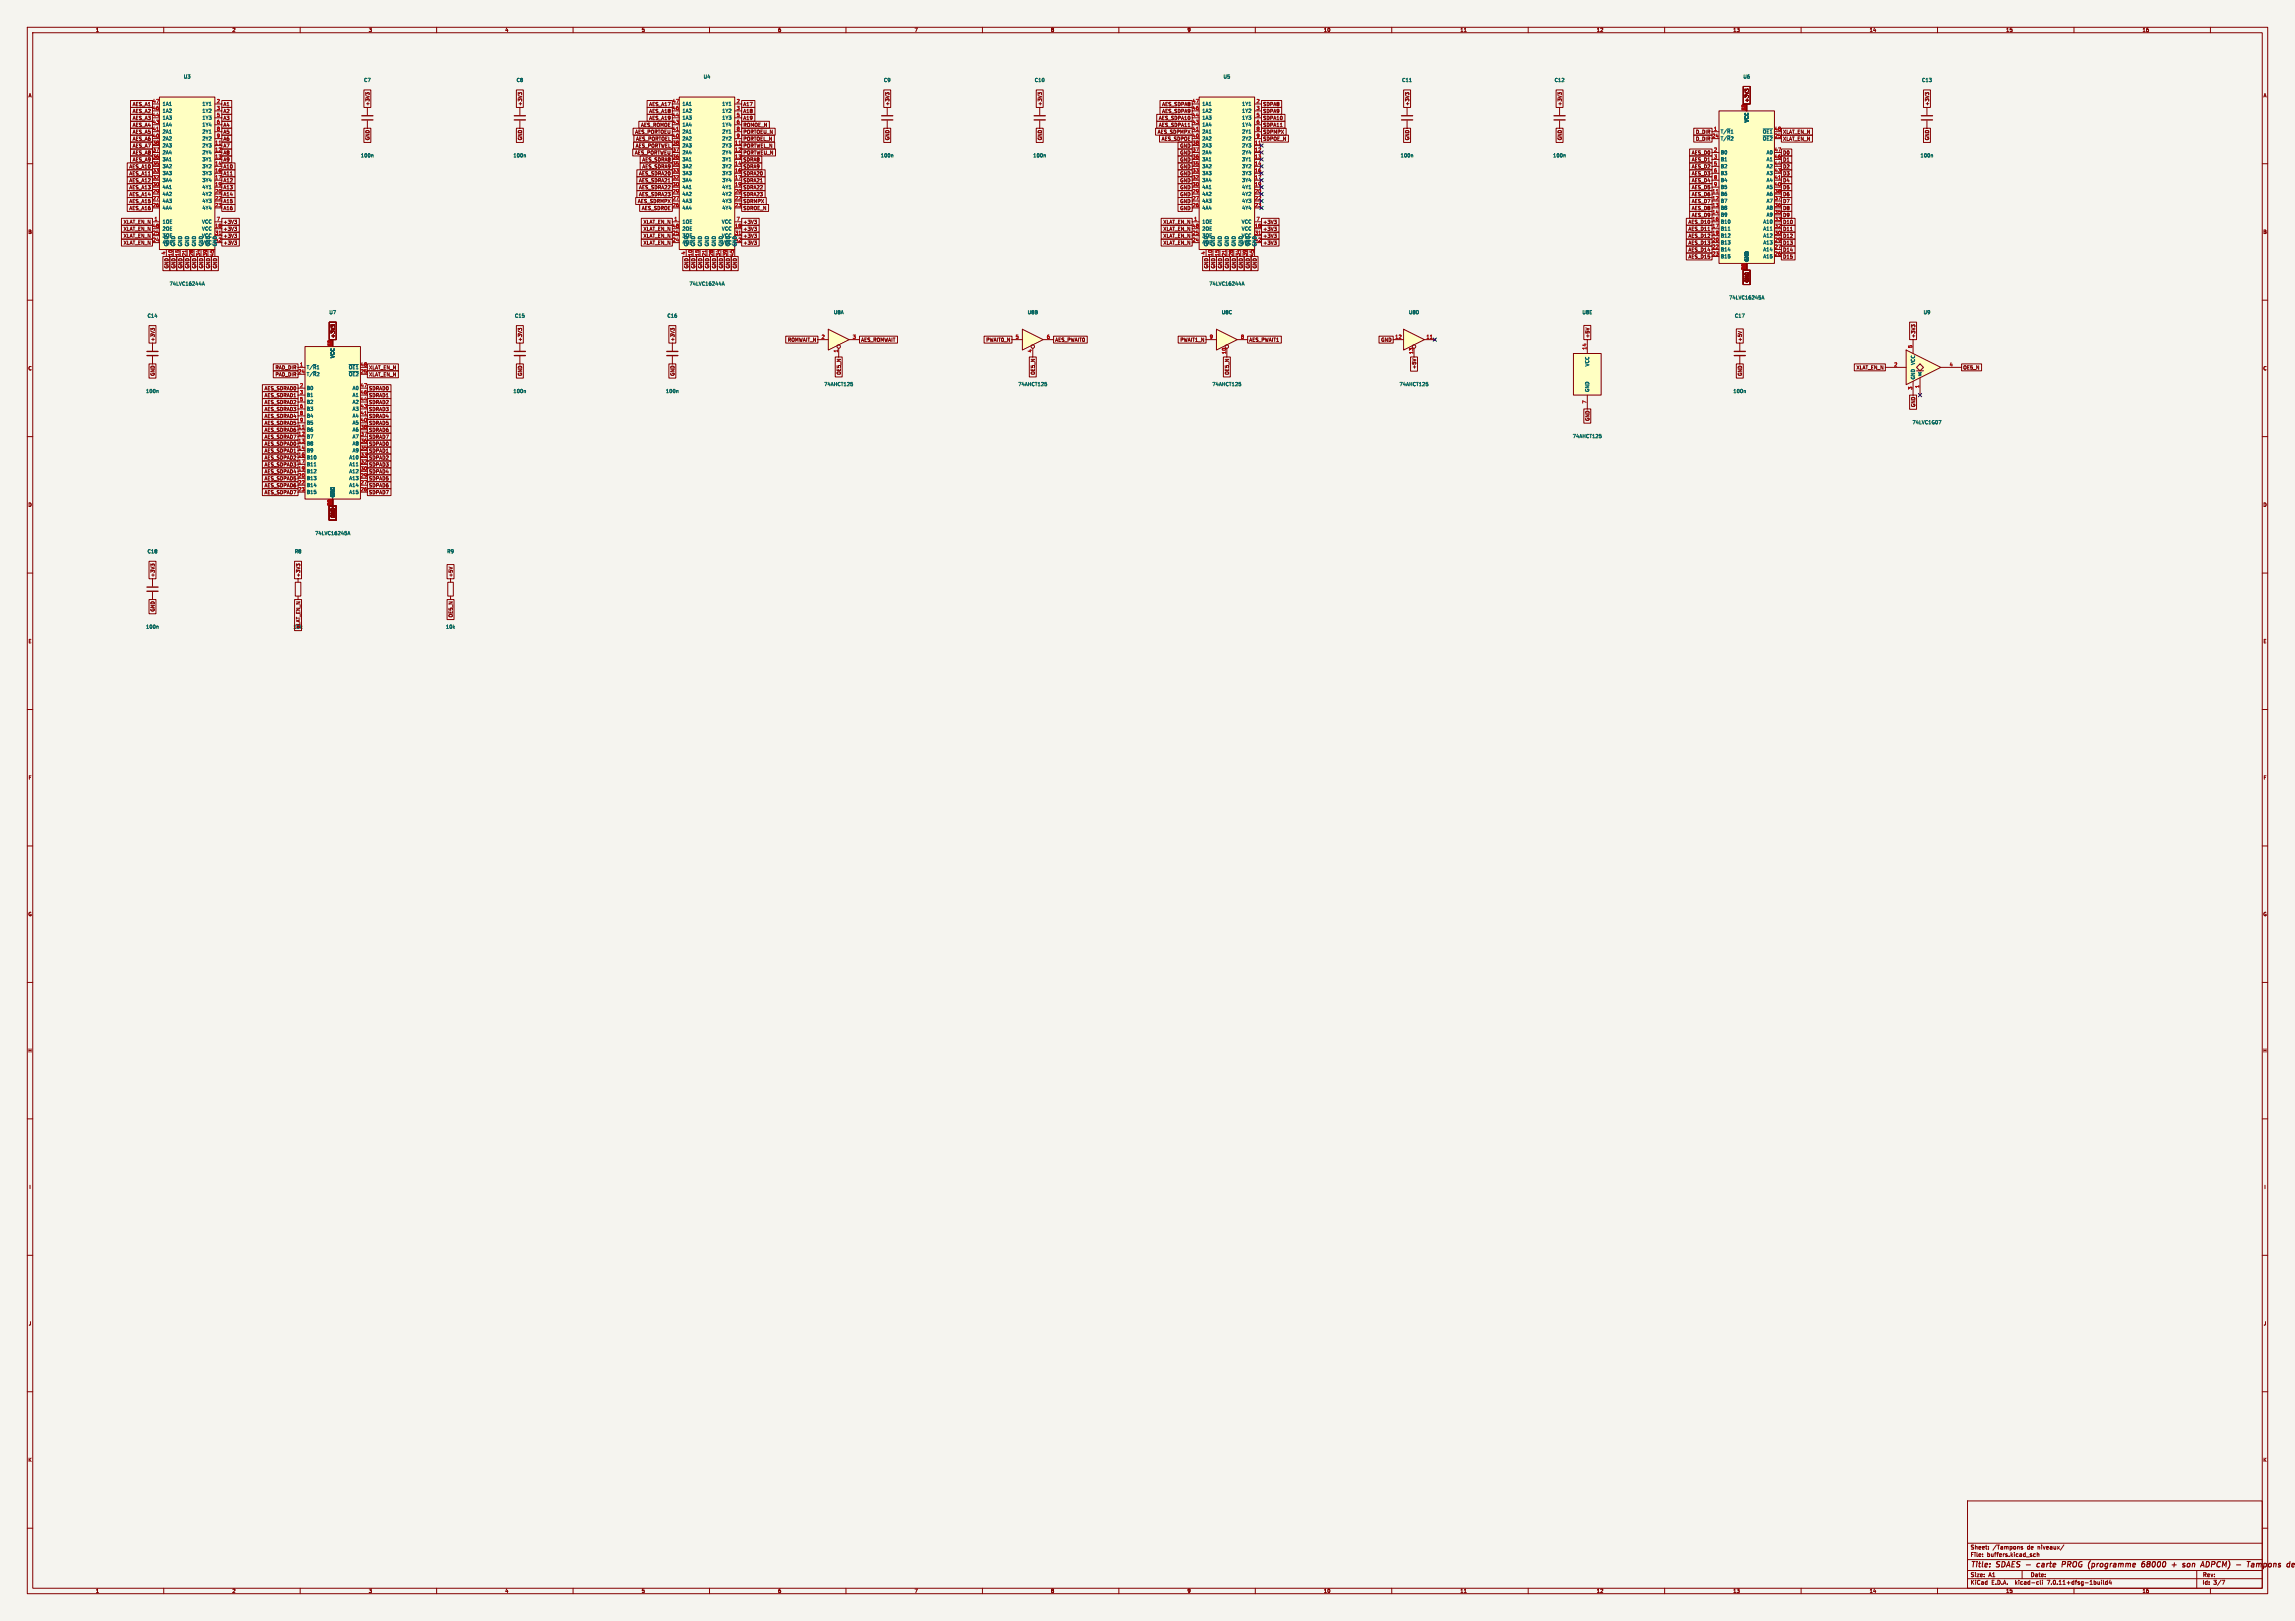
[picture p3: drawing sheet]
<svg xmlns="http://www.w3.org/2000/svg" width="841mm" height="594mm" viewBox="0 0 841 594" stroke-linecap="round" stroke-linejoin="round" font-family="sans-serif">
<defs><g id="words">
<g font-size="2.8" fill="#840000">
<text x="722" y="574.9">Title:</text>
<text x="731.7" y="574.9">SDAES -</text>
<text x="748.1" y="574.9">carte</text>
<text x="758.1" y="574.9">PROG</text>
<text x="768.5" y="574.9">(programme</text>
<text x="788.9" y="574.9">68000</text>
<text x="800.7" y="574.9">+</text>
<text x="805.5" y="574.9">son</text>
<text x="813.1" y="574.9">ADPCM)</text>
<text x="826.8" y="574.9">-</text>
<text x="831.6" y="574.9">Tampon</text>
</g>
<g font-size="2.1" fill="#840000">
<text x="722" y="568">Sheet:</text>
<text x="730.2" y="568">/Tampons</text>
<text x="742.9" y="568">de</text>
<text x="746.8" y="568">niveaux/</text>
<text x="722" y="570.7">File:</text>
<text x="728.1" y="570.7">buffers.kicad_sch</text>
<text x="722" y="580.9">KiCad</text>
<text x="722" y="578.1">Size:</text>
<text x="728.7" y="578.1">A1</text>
<text x="729.7" y="580.9">E.D.A.</text>
<text x="738.6" y="580.9">kicad-cli</text>
<text x="744" y="578.1">Date:</text>
<text x="750.5" y="580.9">7.0.11+dfsg-1build4</text>
<text x="807" y="578.3">Rev:</text>
<text x="807" y="580.9">Id:</text>
<text x="811.1" y="580.9">3/7</text>
</g>
<g font-size="1.8" fill="#840000">
<text x="35" y="11.9">1</text>
<text x="85" y="11.9">2</text>
<text x="135" y="11.9">3</text>
<text x="185" y="11.9">4</text>
<text x="235" y="11.9">5</text>
<text x="285" y="11.9">6</text>
<text x="335" y="11.9">7</text>
<text x="385" y="11.9">8</text>
<text x="435" y="11.9">9</text>
<text x="485" y="11.9">10</text>
<text x="535" y="11.9">11</text>
<text x="585" y="11.9">12</text>
<text x="635" y="11.9">13</text>
<text x="685" y="11.9">14</text>
<text x="735" y="11.9">15</text>
<text x="785" y="11.9">16</text>
<text x="10.3" y="35.9">A</text>
<text x="829.3" y="35.9">A</text>
<text x="48.5" y="41.6">AES_A2</text>
<text x="48.5" y="39.1">AES_A1</text>
<text x="81.8" y="41.6">A2</text>
<text x="81.8" y="39.1">A1</text>
<text x="135.6" y="38.9" transform="rotate(-90 135.6 38.9)">+3V3</text>
<text x="191.5" y="38.9" transform="rotate(-90 191.5 38.9)">+3V3</text>
<text x="237.8" y="41.6">AES_A18</text>
<text x="237.8" y="39.1">AES_A17</text>
<text x="272.3" y="41.6">A18</text>
<text x="272.3" y="39.1">A17</text>
<text x="326.1" y="38.9" transform="rotate(-90 326.1 38.9)">+3V3</text>
<text x="382" y="38.9" transform="rotate(-90 382 38.9)">+3V3</text>
<text x="425.7" y="41.6">AES_SDPA9</text>
<text x="425.7" y="39.1">AES_SDPA8</text>
<text x="462.8" y="41.6">SDPA9</text>
<text x="462.8" y="39.1">SDPA8</text>
<text x="516.6" y="38.9" transform="rotate(-90 516.6 38.9)">+3V3</text>
<text x="572.5" y="38.9" transform="rotate(-90 572.5 38.9)">+3V3</text>
<text x="641" y="37.6" transform="rotate(-90 641 37.6)">+3V3</text>
<text x="707.1" y="38.9" transform="rotate(-90 707.1 38.9)">+3V3</text>
<text x="48.5" y="46.7">AES_A4</text>
<text x="48.5" y="44.1">AES_A3</text>
<text x="81.8" y="46.7">A4</text>
<text x="81.8" y="44.1">A3</text>
<text x="234.8" y="46.7">AES_ROMOE</text>
<text x="237.8" y="44.1">AES_A19</text>
<text x="272.3" y="46.7">ROMOE_N</text>
<text x="272.3" y="44.1">A19</text>
<text x="424.5" y="44.1">AES_SDPA10</text>
<text x="424.5" y="46.7">AES_SDPA11</text>
<text x="462.8" y="46.7">SDPA11</text>
<text x="462.8" y="44.1">SDPA10</text>
<text x="48.5" y="51.8">AES_A6</text>
<text x="48.5" y="49.2">AES_A5</text>
<text x="81.8" y="51.8">A6</text>
<text x="81.8" y="49.2">A5</text>
<text x="135.6" y="51.5" transform="rotate(-90 135.6 51.5)">GND</text>
<text x="191.5" y="51.5" transform="rotate(-90 191.5 51.5)">GND</text>
<text x="232.6" y="49.2">AES_PORTOEU</text>
<text x="232.9" y="51.8">AES_PORTOEL</text>
<text x="272.3" y="51.8">PORTOEL_N</text>
<text x="272.3" y="49.2">PORTOEU_N</text>
<text x="326.1" y="51.5" transform="rotate(-90 326.1 51.5)">GND</text>
<text x="382" y="51.5" transform="rotate(-90 382 51.5)">GND</text>
<text x="424.1" y="49.2">AES_SDPMPX</text>
<text x="425.6" y="51.8">AES_SDPOE</text>
<text x="462.8" y="51.8">SDPOE_N</text>
<text x="462.8" y="49.2">SDPMPX</text>
<text x="516.6" y="51.5" transform="rotate(-90 516.6 51.5)">GND</text>
<text x="572.5" y="51.5" transform="rotate(-90 572.5 51.5)">GND</text>
<text x="621.3" y="51.8">D_DIR</text>
<text x="621.3" y="49.2">D_DIR</text>
<text x="653.3" y="49.2">XLAT_EN_N</text>
<text x="653.3" y="51.8">XLAT_EN_N</text>
<text x="707.1" y="51.5" transform="rotate(-90 707.1 51.5)">GND</text>
<text x="48.5" y="56.8">AES_A8</text>
<text x="48.5" y="54.3">AES_A7</text>
<text x="48.5" y="59.4">AES_A9</text>
<text x="81.8" y="59.4">A9</text>
<text x="81.8" y="56.8">A8</text>
<text x="81.8" y="54.3">A7</text>
<text x="232.5" y="56.8">AES_PORTWEU</text>
<text x="232.8" y="54.3">AES_PORTWEL</text>
<text x="235.2" y="59.4">AES_SDRA8</text>
<text x="272.3" y="59.4">SDRA8</text>
<text x="272.3" y="56.8">PORTWEU_N</text>
<text x="272.3" y="54.3">PORTWEL_N</text>
<text x="432.3" y="59.4">GND</text>
<text x="432.3" y="56.8">GND</text>
<text x="432.3" y="54.3">GND</text>
<text x="619.8" y="56.8">AES_D0</text>
<text x="619.8" y="59.4">AES_D1</text>
<text x="653.3" y="56.8">D0</text>
<text x="653.3" y="59.4">D1</text>
<text x="47.3" y="61.9">AES_A10</text>
<text x="47.3" y="64.5">AES_A11</text>
<text x="81.8" y="64.5">A11</text>
<text x="81.8" y="61.9">A10</text>
<text x="234" y="64.5">AES_SDRA20</text>
<text x="235.2" y="61.9">AES_SDRA9</text>
<text x="272.3" y="64.5">SDRA20</text>
<text x="272.3" y="61.9">SDRA9</text>
<text x="432.3" y="61.9">GND</text>
<text x="432.3" y="64.5">GND</text>
<text x="619.8" y="64.5">AES_D3</text>
<text x="619.8" y="61.9">AES_D2</text>
<text x="653.3" y="61.9">D2</text>
<text x="653.3" y="64.5">D3</text>
<text x="47.3" y="69.5">AES_A13</text>
<text x="47.3" y="67">AES_A12</text>
<text x="81.8" y="69.5">A13</text>
<text x="81.8" y="67">A12</text>
<text x="234" y="69.5">AES_SDRA22</text>
<text x="234" y="67">AES_SDRA21</text>
<text x="272.3" y="69.5">SDRA22</text>
<text x="272.3" y="67">SDRA21</text>
<text x="432.3" y="67">GND</text>
<text x="432.3" y="69.5">GND</text>
<text x="619.8" y="69.5">AES_D5</text>
<text x="619.8" y="67">AES_D4</text>
<text x="653.3" y="69.5">D5</text>
<text x="653.3" y="67">D4</text>
<text x="47.3" y="77.2">AES_A16</text>
<text x="47.3" y="74.6">AES_A15</text>
<text x="47.3" y="72.1">AES_A14</text>
<text x="81.8" y="77.2">A16</text>
<text x="81.8" y="74.6">A15</text>
<text x="81.8" y="72.1">A14</text>
<text x="233.6" y="74.6">AES_SDRMPX</text>
<text x="234" y="72.1">AES_SDRA23</text>
<text x="235.1" y="77.2">AES_SDROE</text>
<text x="272.3" y="72.1">SDRA23</text>
<text x="272.3" y="74.6">SDRMPX</text>
<text x="272.3" y="77.2">SDROE_N</text>
<text x="432.3" y="77.2">GND</text>
<text x="432.3" y="74.6">GND</text>
<text x="432.3" y="72.1">GND</text>
<text x="619.8" y="77.2">AES_D8</text>
<text x="619.8" y="72.1">AES_D6</text>
<text x="619.8" y="74.6">AES_D7</text>
<text x="653.3" y="72.1">D6</text>
<text x="653.3" y="74.6">D7</text>
<text x="653.3" y="77.2">D8</text>
<text x="45.2" y="82.2">XLAT_EN_N</text>
<text x="81.8" y="82.2">+3V3</text>
<text x="235.7" y="82.2">XLAT_EN_N</text>
<text x="272.3" y="82.2">+3V3</text>
<text x="426.2" y="82.2">XLAT_EN_N</text>
<text x="462.8" y="82.2">+3V3</text>
<text x="618.6" y="82.2">AES_D10</text>
<text x="619.8" y="79.7">AES_D9</text>
<text x="653.3" y="79.7">D9</text>
<text x="653.3" y="82.2">D10</text>
<text x="10.3" y="85.9">B</text>
<text x="45.2" y="87.3">XLAT_EN_N</text>
<text x="45.2" y="84.8">XLAT_EN_N</text>
<text x="45.2" y="89.9">XLAT_EN_N</text>
<text x="81.8" y="84.8">+3V3</text>
<text x="81.8" y="89.9">+3V3</text>
<text x="81.8" y="87.3">+3V3</text>
<text x="235.7" y="89.9">XLAT_EN_N</text>
<text x="235.7" y="87.3">XLAT_EN_N</text>
<text x="235.7" y="84.8">XLAT_EN_N</text>
<text x="272.3" y="84.8">+3V3</text>
<text x="272.3" y="87.3">+3V3</text>
<text x="272.3" y="89.9">+3V3</text>
<text x="426.2" y="89.9">XLAT_EN_N</text>
<text x="426.2" y="87.3">XLAT_EN_N</text>
<text x="426.2" y="84.8">XLAT_EN_N</text>
<text x="462.8" y="89.9">+3V3</text>
<text x="462.8" y="87.3">+3V3</text>
<text x="462.8" y="84.8">+3V3</text>
<text x="618.6" y="84.8">AES_D11</text>
<text x="618.6" y="89.9">AES_D13</text>
<text x="618.6" y="87.3">AES_D12</text>
<text x="653.3" y="89.9">D13</text>
<text x="653.3" y="84.8">D11</text>
<text x="653.3" y="87.3">D12</text>
<text x="829.2" y="85.9">B</text>
<text x="618.6" y="94.9">AES_D15</text>
<text x="618.6" y="92.4">AES_D14</text>
<text x="653.3" y="92.4">D14</text>
<text x="653.3" y="94.9">D15</text>
<text x="61.9" y="98.5" transform="rotate(-90 61.9 98.5)">GND</text>
<text x="64.5" y="98.5" transform="rotate(-90 64.5 98.5)">GND</text>
<text x="67" y="98.5" transform="rotate(-90 67 98.5)">GND</text>
<text x="69.5" y="98.5" transform="rotate(-90 69.5 98.5)">GND</text>
<text x="72.1" y="98.5" transform="rotate(-90 72.1 98.5)">GND</text>
<text x="74.6" y="98.5" transform="rotate(-90 74.6 98.5)">GND</text>
<text x="77.2" y="98.5" transform="rotate(-90 77.2 98.5)">GND</text>
<text x="79.7" y="98.5" transform="rotate(-90 79.7 98.5)">GND</text>
<text x="252.4" y="98.5" transform="rotate(-90 252.4 98.5)">GND</text>
<text x="255" y="98.5" transform="rotate(-90 255 98.5)">GND</text>
<text x="257.5" y="98.5" transform="rotate(-90 257.5 98.5)">GND</text>
<text x="260" y="98.5" transform="rotate(-90 260 98.5)">GND</text>
<text x="262.6" y="98.5" transform="rotate(-90 262.6 98.5)">GND</text>
<text x="265.1" y="98.5" transform="rotate(-90 265.1 98.5)">GND</text>
<text x="267.7" y="98.5" transform="rotate(-90 267.7 98.5)">GND</text>
<text x="270.2" y="98.5" transform="rotate(-90 270.2 98.5)">GND</text>
<text x="442.9" y="98.5" transform="rotate(-90 442.9 98.5)">GND</text>
<text x="445.5" y="98.5" transform="rotate(-90 445.5 98.5)">GND</text>
<text x="448" y="98.5" transform="rotate(-90 448 98.5)">GND</text>
<text x="450.5" y="98.5" transform="rotate(-90 450.5 98.5)">GND</text>
<text x="453.1" y="98.5" transform="rotate(-90 453.1 98.5)">GND</text>
<text x="455.6" y="98.5" transform="rotate(-90 455.6 98.5)">GND</text>
<text x="458.2" y="98.5" transform="rotate(-90 458.2 98.5)">GND</text>
<text x="460.7" y="98.5" transform="rotate(-90 460.7 98.5)">GND</text>
<text x="641" y="103.6" transform="rotate(-90 641 103.6)">GND</text>
<text x="56.8" y="125.3" transform="rotate(-90 56.8 125.3)">+3V3</text>
<text x="122.9" y="124" transform="rotate(-90 122.9 124)">+3V3</text>
<text x="191.5" y="125.3" transform="rotate(-90 191.5 125.3)">+3V3</text>
<text x="247.3" y="125.3" transform="rotate(-90 247.3 125.3)">+3V3</text>
<text x="288.6" y="125.4">ROMWAIT_N</text>
<text x="315.4" y="125.4">AES_ROMWAIT</text>
<text x="361.3" y="125.4">PWAIT0_N</text>
<text x="386.6" y="125.4">AES_PWAIT0</text>
<text x="432.4" y="125.4">PWAIT1_N</text>
<text x="457.7" y="125.4">AES_PWAIT1</text>
<text x="506" y="125.4">GND</text>
<text x="582.6" y="124" transform="rotate(-90 582.6 124)">+5V</text>
<text x="638.5" y="125.3" transform="rotate(-90 638.5 125.3)">+5V</text>
<text x="702" y="124" transform="rotate(-90 702 124)">+3V3</text>
<text x="10.3" y="135.9">C</text>
<text x="56.8" y="137.9" transform="rotate(-90 56.8 137.9)">GND</text>
<text x="100.8" y="135.6">RAD_DIR</text>
<text x="135.1" y="135.6">XLAT_EN_N</text>
<text x="191.5" y="137.9" transform="rotate(-90 191.5 137.9)">GND</text>
<text x="247.3" y="137.9" transform="rotate(-90 247.3 137.9)">GND</text>
<text x="308.3" y="137.5" transform="rotate(-90 308.3 137.5)">OE5_N</text>
<text x="379.4" y="137.5" transform="rotate(-90 379.4 137.5)">OE5_N</text>
<text x="450.5" y="137.5" transform="rotate(-90 450.5 137.5)">OE5_N</text>
<text x="519.1" y="135.4" transform="rotate(-90 519.1 135.4)">+5V</text>
<text x="638.5" y="137.9" transform="rotate(-90 638.5 137.9)">GND</text>
<text x="680.2" y="135.6">XLAT_EN_N</text>
<text x="719.3" y="135.6">OE5_N</text>
<text x="829.2" y="135.9">C</text>
<text x="96.8" y="143.2">AES_SDRAD0</text>
<text x="100.8" y="138.1">PAD_DIR</text>
<text x="135.1" y="138.1">XLAT_EN_N</text>
<text x="135.1" y="143.2">SDRAD0</text>
<text x="96.8" y="145.7">AES_SDRAD1</text>
<text x="96.8" y="148.3">AES_SDRAD2</text>
<text x="135.1" y="148.3">SDRAD2</text>
<text x="135.1" y="145.7">SDRAD1</text>
<text x="702" y="149.3" transform="rotate(-90 702 149.3)">GND</text>
<text x="96.8" y="155.9">AES_SDRAD5</text>
<text x="96.8" y="150.8">AES_SDRAD3</text>
<text x="96.8" y="153.4">AES_SDRAD4</text>
<text x="135.1" y="155.9">SDRAD5</text>
<text x="135.1" y="153.4">SDRAD4</text>
<text x="135.1" y="150.8">SDRAD3</text>
<text x="582.6" y="154.4" transform="rotate(-90 582.6 154.4)">GND</text>
<text x="96.8" y="161">AES_SDRAD7</text>
<text x="96.8" y="158.4">AES_SDRAD6</text>
<text x="135.1" y="158.4">SDRAD6</text>
<text x="135.1" y="161">SDRAD7</text>
<text x="96.8" y="166.1">AES_SDPAD1</text>
<text x="96.8" y="163.5">AES_SDPAD0</text>
<text x="135.1" y="163.5">SDPAD0</text>
<text x="135.1" y="166.1">SDPAD1</text>
<text x="96.8" y="168.6">AES_SDPAD2</text>
<text x="96.8" y="171.1">AES_SDPAD3</text>
<text x="96.8" y="173.7">AES_SDPAD4</text>
<text x="135.1" y="168.6">SDPAD2</text>
<text x="135.1" y="171.1">SDPAD3</text>
<text x="135.1" y="173.7">SDPAD4</text>
<text x="96.8" y="178.8">AES_SDPAD6</text>
<text x="96.8" y="176.2">AES_SDPAD5</text>
<text x="135.1" y="176.2">SDPAD5</text>
<text x="135.1" y="178.8">SDPAD6</text>
<text x="10.3" y="185.9">D</text>
<text x="96.8" y="181.3">AES_SDPAD7</text>
<text x="135.1" y="181.3">SDPAD7</text>
<text x="829.2" y="185.9">D</text>
<text x="122.9" y="190" transform="rotate(-90 122.9 190)">GND</text>
<text x="56.8" y="211.6" transform="rotate(-90 56.8 211.6)">+3V3</text>
<text x="110.2" y="211.6" transform="rotate(-90 110.2 211.6)">+3V3</text>
<text x="166.1" y="211.6" transform="rotate(-90 166.1 211.6)">+5V</text>
<text x="56.8" y="224.3" transform="rotate(-90 56.8 224.3)">GND</text>
<text x="166.1" y="226.4" transform="rotate(-90 166.1 226.4)">OE5_N</text>
<text x="107.4" y="230.6">10k</text>
<text x="110.2" y="230.4" transform="rotate(-90 110.2 230.4)">XLAT_EN_N</text>
<text x="10.3" y="235.9">E</text>
<text x="829.3" y="235.9">E</text>
<text x="10.3" y="285.9">F</text>
<text x="829.3" y="285.9">F</text>
<text x="10.3" y="335.9">G</text>
<text x="829.2" y="335.9">G</text>
<text x="10.2" y="385.9">H</text>
<text x="829.2" y="385.9">H</text>
<text x="10.6" y="435.9">I</text>
<text x="829.6" y="435.9">I</text>
<text x="10.4" y="485.9">J</text>
<text x="829.4" y="485.9">J</text>
<text x="10.3" y="535.9">K</text>
<text x="829.2" y="535.9">K</text>
<text x="35" y="583.9">1</text>
<text x="85" y="583.9">2</text>
<text x="135" y="583.9">3</text>
<text x="185" y="583.9">4</text>
<text x="235" y="583.9">5</text>
<text x="285" y="583.9">6</text>
<text x="335" y="583.9">7</text>
<text x="385" y="583.9">8</text>
<text x="435" y="583.9">9</text>
<text x="485" y="583.9">10</text>
<text x="535" y="583.9">11</text>
<text x="585" y="583.9">12</text>
<text x="635" y="583.9">13</text>
<text x="685" y="583.9">14</text>
<text x="735" y="583.9">15</text>
<text x="785" y="583.9">16</text>
</g>
<g font-size="1.8" fill="#006464">
<text x="67.2" y="29">U3</text>
<text x="257.7" y="29">U4</text>
<text x="448.2" y="29">U5</text>
<text x="638.7" y="29">U6</text>
<text x="133.3" y="30.2">C7</text>
<text x="189.2" y="30.2">C8</text>
<text x="323.8" y="30.2">C9</text>
<text x="379.1" y="30.2">C10</text>
<text x="513.7" y="30.2">C11</text>
<text x="569.6" y="30.2">C12</text>
<text x="704.2" y="30.2">C13</text>
<text x="59.4" y="41.5">1A2</text>
<text x="59.4" y="39">1A1</text>
<text x="74" y="39">1Y1</text>
<text x="74" y="41.5">1Y2</text>
<text x="249.9" y="41.5">1A2</text>
<text x="249.9" y="39">1A1</text>
<text x="264.5" y="39">1Y1</text>
<text x="264.5" y="41.5">1Y2</text>
<text x="440.4" y="41.5">1A2</text>
<text x="440.4" y="39">1A1</text>
<text x="455" y="39">1Y1</text>
<text x="455" y="41.5">1Y2</text>
<text x="59.4" y="46.6">1A4</text>
<text x="59.4" y="44">1A3</text>
<text x="74" y="44">1Y3</text>
<text x="74" y="46.6">1Y4</text>
<text x="249.9" y="46.6">1A4</text>
<text x="249.9" y="44">1A3</text>
<text x="264.5" y="44">1Y3</text>
<text x="264.5" y="46.6">1Y4</text>
<text x="440.4" y="46.6">1A4</text>
<text x="440.4" y="44">1A3</text>
<text x="455" y="44">1Y3</text>
<text x="455" y="46.6">1Y4</text>
<text x="640.9" y="45" transform="rotate(-90 640.9 45)">VCC</text>
<text x="59.4" y="51.7">2A2</text>
<text x="59.4" y="49.1">2A1</text>
<text x="74" y="49.1">2Y1</text>
<text x="74" y="51.7">2Y2</text>
<text x="249.9" y="51.7">2A2</text>
<text x="249.9" y="49.1">2A1</text>
<text x="264.5" y="49.1">2Y1</text>
<text x="264.5" y="51.7">2Y2</text>
<text x="440.4" y="51.7">2A2</text>
<text x="440.4" y="49.1">2A1</text>
<text x="455" y="49.1">2Y1</text>
<text x="455" y="51.7">2Y2</text>
<text x="630.4" y="49.1">T/~{R}1</text>
<text x="630.4" y="51.7">T/~{R}2</text>
<text x="645.8" y="51.7">~{OE2}</text>
<text x="645.8" y="49.1">~{OE1}</text>
<text x="59.4" y="59.3">3A1</text>
<text x="59.4" y="56.7">2A4</text>
<text x="59.4" y="54.2">2A3</text>
<text x="74" y="54.2">2Y3</text>
<text x="74" y="56.7">2Y4</text>
<text x="74" y="59.3">3Y1</text>
<text x="132.1" y="57.9">100n</text>
<text x="188" y="57.9">100n</text>
<text x="249.9" y="59.3">3A1</text>
<text x="249.9" y="56.7">2A4</text>
<text x="249.9" y="54.2">2A3</text>
<text x="264.5" y="54.2">2Y3</text>
<text x="264.5" y="56.7">2Y4</text>
<text x="264.5" y="59.3">3Y1</text>
<text x="322.6" y="57.9">100n</text>
<text x="378.5" y="57.9">100n</text>
<text x="440.4" y="59.3">3A1</text>
<text x="440.4" y="56.7">2A4</text>
<text x="440.4" y="54.2">2A3</text>
<text x="455" y="54.2">2Y3</text>
<text x="455" y="56.7">2Y4</text>
<text x="455" y="59.3">3Y1</text>
<text x="513.1" y="57.9">100n</text>
<text x="569" y="57.9">100n</text>
<text x="630.4" y="56.7">B0</text>
<text x="630.4" y="59.3">B1</text>
<text x="647.2" y="59.3">A1</text>
<text x="647.2" y="56.7">A0</text>
<text x="703.6" y="57.9">100n</text>
<text x="59.4" y="64.4">3A3</text>
<text x="59.4" y="61.8">3A2</text>
<text x="74" y="61.8">3Y2</text>
<text x="74" y="64.4">3Y3</text>
<text x="249.9" y="64.4">3A3</text>
<text x="249.9" y="61.8">3A2</text>
<text x="264.5" y="61.8">3Y2</text>
<text x="264.5" y="64.4">3Y3</text>
<text x="440.4" y="64.4">3A3</text>
<text x="440.4" y="61.8">3A2</text>
<text x="455" y="61.8">3Y2</text>
<text x="455" y="64.4">3Y3</text>
<text x="630.4" y="61.8">B2</text>
<text x="630.4" y="64.4">B3</text>
<text x="647.2" y="64.4">A3</text>
<text x="647.2" y="61.8">A2</text>
<text x="59.4" y="72">4A2</text>
<text x="59.4" y="69.4">4A1</text>
<text x="59.4" y="66.9">3A4</text>
<text x="74" y="66.9">3Y4</text>
<text x="74" y="69.4">4Y1</text>
<text x="74" y="72">4Y2</text>
<text x="249.9" y="72">4A2</text>
<text x="249.9" y="69.4">4A1</text>
<text x="249.9" y="66.9">3A4</text>
<text x="264.5" y="66.9">3Y4</text>
<text x="264.5" y="69.4">4Y1</text>
<text x="264.5" y="72">4Y2</text>
<text x="440.4" y="72">4A2</text>
<text x="440.4" y="69.4">4A1</text>
<text x="440.4" y="66.9">3A4</text>
<text x="455" y="66.9">3Y4</text>
<text x="455" y="69.4">4Y1</text>
<text x="455" y="72">4Y2</text>
<text x="630.4" y="72">B6</text>
<text x="630.4" y="66.9">B4</text>
<text x="630.4" y="69.4">B5</text>
<text x="647.2" y="72">A6</text>
<text x="647.2" y="69.4">A5</text>
<text x="647.2" y="66.9">A4</text>
<text x="59.4" y="77.1">4A4</text>
<text x="59.4" y="74.5">4A3</text>
<text x="74" y="74.5">4Y3</text>
<text x="74" y="77.1">4Y4</text>
<text x="249.9" y="77.1">4A4</text>
<text x="249.9" y="74.5">4A3</text>
<text x="264.5" y="74.5">4Y3</text>
<text x="264.5" y="77.1">4Y4</text>
<text x="440.4" y="77.1">4A4</text>
<text x="440.4" y="74.5">4A3</text>
<text x="455" y="74.5">4Y3</text>
<text x="455" y="77.1">4Y4</text>
<text x="630.4" y="74.5">B7</text>
<text x="630.4" y="77.1">B8</text>
<text x="647.2" y="77.1">A8</text>
<text x="647.2" y="74.5">A7</text>
<text x="59.4" y="82.1">1OE</text>
<text x="73.9" y="82.1">VCC</text>
<text x="249.9" y="82.1">1OE</text>
<text x="264.4" y="82.1">VCC</text>
<text x="440.4" y="82.1">1OE</text>
<text x="454.9" y="82.1">VCC</text>
<text x="630.4" y="79.6">B9</text>
<text x="630.4" y="82.1">B10</text>
<text x="646" y="82.1">A10</text>
<text x="647.2" y="79.6">A9</text>
<text x="59.4" y="89.8">4OE</text>
<text x="59.4" y="87.2">3OE</text>
<text x="59.4" y="84.7">2OE</text>
<text x="73.9" y="84.7">VCC</text>
<text x="73.9" y="87.2">VCC</text>
<text x="73.9" y="89.8">VCC</text>
<text x="78.7" y="86.1">31</text>
<text x="78.7" y="88.6">42</text>
<text x="249.9" y="89.8">4OE</text>
<text x="249.9" y="87.2">3OE</text>
<text x="249.9" y="84.7">2OE</text>
<text x="264.4" y="84.7">VCC</text>
<text x="264.4" y="87.2">VCC</text>
<text x="264.4" y="89.8">VCC</text>
<text x="269.2" y="86.1">31</text>
<text x="269.2" y="88.6">42</text>
<text x="440.4" y="89.8">4OE</text>
<text x="440.4" y="87.2">3OE</text>
<text x="440.4" y="84.7">2OE</text>
<text x="454.9" y="84.7">VCC</text>
<text x="454.9" y="87.2">VCC</text>
<text x="454.9" y="89.8">VCC</text>
<text x="459.7" y="86.1">31</text>
<text x="459.7" y="88.6">42</text>
<text x="630.4" y="84.7">B11</text>
<text x="630.4" y="87.2">B12</text>
<text x="630.4" y="89.8">B13</text>
<text x="646" y="89.8">A13</text>
<text x="646" y="87.2">A12</text>
<text x="646" y="84.7">A11</text>
<text x="64.4" y="90.4" transform="rotate(-90 64.4 90.4)">GND</text>
<text x="66.9" y="90.4" transform="rotate(-90 66.9 90.4)">GND</text>
<text x="69.4" y="90.4" transform="rotate(-90 69.4 90.4)">GND</text>
<text x="72" y="90.4" transform="rotate(-90 72 90.4)">GND</text>
<text x="74.5" y="90.4" transform="rotate(-90 74.5 90.4)">GND</text>
<text x="79.6" y="90.4" transform="rotate(-90 79.6 90.4)">GND</text>
<text x="254.9" y="90.4" transform="rotate(-90 254.9 90.4)">GND</text>
<text x="257.4" y="90.4" transform="rotate(-90 257.4 90.4)">GND</text>
<text x="259.9" y="90.4" transform="rotate(-90 259.9 90.4)">GND</text>
<text x="262.5" y="90.4" transform="rotate(-90 262.5 90.4)">GND</text>
<text x="265" y="90.4" transform="rotate(-90 265 90.4)">GND</text>
<text x="270.1" y="90.4" transform="rotate(-90 270.1 90.4)">GND</text>
<text x="445.4" y="90.4" transform="rotate(-90 445.4 90.4)">GND</text>
<text x="447.9" y="90.4" transform="rotate(-90 447.9 90.4)">GND</text>
<text x="450.4" y="90.4" transform="rotate(-90 450.4 90.4)">GND</text>
<text x="453" y="90.4" transform="rotate(-90 453 90.4)">GND</text>
<text x="455.5" y="90.4" transform="rotate(-90 455.5 90.4)">GND</text>
<text x="460.6" y="90.4" transform="rotate(-90 460.6 90.4)">GND</text>
<text x="630.4" y="92.3">B14</text>
<text x="630.4" y="94.8">B15</text>
<text x="646" y="94.8">A15</text>
<text x="646" y="92.3">A14</text>
<text x="640.9" y="96" transform="rotate(-90 640.9 96)">GND</text>
<text x="62" y="104.8">74LVC16244A</text>
<text x="252.5" y="104.8">74LVC16244A</text>
<text x="443" y="104.8">74LVC16244A</text>
<text x="633.5" y="109.9">74LVC16245A</text>
<text x="53.9" y="116.6">C14</text>
<text x="120.5" y="115.3">U7</text>
<text x="188.6" y="116.6">C15</text>
<text x="244.4" y="116.6">C16</text>
<text x="305.4" y="115.3">U8A</text>
<text x="376.5" y="115.3">U8B</text>
<text x="447.6" y="115.3">U8C</text>
<text x="516.2" y="115.3">U8D</text>
<text x="579.7" y="115.3">U8E</text>
<text x="635.6" y="116.6">C17</text>
<text x="704.7" y="115.3">U9</text>
<text x="122.8" y="131.3" transform="rotate(-90 122.8 131.3)">VCC</text>
<text x="112.3" y="135.5">T/~{R}1</text>
<text x="127.7" y="135.5">~{OE1}</text>
<text x="582.5" y="134.4" transform="rotate(-90 582.5 134.4)">VCC</text>
<text x="701.9" y="133.9" transform="rotate(-90 701.9 133.9)">VCC</text>
<text x="112.3" y="143.1">B0</text>
<text x="112.3" y="138">T/~{R}2</text>
<text x="127.7" y="138">~{OE2}</text>
<text x="129.1" y="143.1">A0</text>
<text x="301.9" y="141.7">74AHCT125</text>
<text x="373" y="141.7">74AHCT125</text>
<text x="444.1" y="141.7">74AHCT125</text>
<text x="512.7" y="141.7">74AHCT125</text>
<text x="582.5" y="143.8" transform="rotate(-90 582.5 143.8)">GND</text>
<text x="701.9" y="139.2" transform="rotate(-90 701.9 139.2)">GND</text>
<text x="53.4" y="144.2">100n</text>
<text x="112.3" y="145.6">B1</text>
<text x="112.3" y="148.2">B2</text>
<text x="129.1" y="148.2">A2</text>
<text x="129.1" y="145.6">A1</text>
<text x="188" y="144.2">100n</text>
<text x="243.9" y="144.2">100n</text>
<text x="635.1" y="144.2">100n</text>
<text x="112.3" y="150.7">B3</text>
<text x="112.3" y="153.3">B4</text>
<text x="112.3" y="155.8">B5</text>
<text x="129.1" y="155.8">A5</text>
<text x="129.1" y="153.3">A4</text>
<text x="129.1" y="150.7">A3</text>
<text x="700.7" y="155.6">74LVC1G07</text>
<text x="112.3" y="158.3">B6</text>
<text x="112.3" y="160.9">B7</text>
<text x="129.1" y="160.9">A7</text>
<text x="129.1" y="158.3">A6</text>
<text x="576.2" y="160.7">74AHCT125</text>
<text x="112.3" y="163.4">B8</text>
<text x="112.3" y="166">B9</text>
<text x="129.1" y="166">A9</text>
<text x="129.1" y="163.4">A8</text>
<text x="112.3" y="168.5">B10</text>
<text x="112.3" y="171">B11</text>
<text x="112.3" y="173.6">B12</text>
<text x="127.9" y="173.6">A12</text>
<text x="127.9" y="171">A11</text>
<text x="127.9" y="168.5">A10</text>
<text x="112.3" y="176.1">B13</text>
<text x="112.3" y="178.7">B14</text>
<text x="127.9" y="178.7">A14</text>
<text x="127.9" y="176.1">A13</text>
<text x="112.3" y="181.2">B15</text>
<text x="122.8" y="182.4" transform="rotate(-90 122.8 182.4)">GND</text>
<text x="127.9" y="181.2">A15</text>
<text x="115.3" y="196.3">74LVC16245A</text>
<text x="53.9" y="203">C18</text>
<text x="107.9" y="203">R8</text>
<text x="163.8" y="203">R9</text>
<text x="53.4" y="230.6">100n</text>
<text x="163.3" y="230.6">10k</text>
</g>
<g font-size="1.8" fill="#a90000">
<text x="55.8" y="40.4">46</text>
<text x="55.8" y="37.8">47</text>
<text x="79.3" y="37.8">2</text>
<text x="79.3" y="40.4">3</text>
<text x="246.3" y="40.4">46</text>
<text x="246.3" y="37.8">47</text>
<text x="269.8" y="37.8">2</text>
<text x="269.8" y="40.4">3</text>
<text x="436.8" y="40.4">46</text>
<text x="436.8" y="37.8">47</text>
<text x="460.3" y="37.8">2</text>
<text x="460.3" y="40.4">3</text>
<text x="639.8" y="40.7" transform="rotate(-90 639.8 40.7)">18</text>
<text x="639.8" y="40.7" transform="rotate(-90 639.8 40.7)">31</text>
<text x="639.8" y="40.1" transform="rotate(-90 639.8 40.1)">7</text>
<text x="55.8" y="45.5">43</text>
<text x="55.8" y="42.9">44</text>
<text x="79.3" y="42.9">5</text>
<text x="79.3" y="45.5">6</text>
<text x="246.3" y="45.5">43</text>
<text x="246.3" y="42.9">44</text>
<text x="269.8" y="42.9">5</text>
<text x="269.8" y="45.5">6</text>
<text x="436.8" y="45.5">43</text>
<text x="436.8" y="42.9">44</text>
<text x="460.3" y="42.9">5</text>
<text x="460.3" y="45.5">6</text>
<text x="55.8" y="53.1">38</text>
<text x="55.8" y="50.5">40</text>
<text x="55.8" y="48">41</text>
<text x="78.7" y="53.1">11</text>
<text x="79.3" y="48">8</text>
<text x="79.3" y="50.5">9</text>
<text x="246.3" y="53.1">38</text>
<text x="246.3" y="50.5">40</text>
<text x="246.3" y="48">41</text>
<text x="269.2" y="53.1">11</text>
<text x="269.8" y="48">8</text>
<text x="269.8" y="50.5">9</text>
<text x="436.8" y="53.1">38</text>
<text x="436.8" y="50.5">40</text>
<text x="436.8" y="48">41</text>
<text x="459.7" y="53.1">11</text>
<text x="460.3" y="48">8</text>
<text x="460.3" y="50.5">9</text>
<text x="627.3" y="50.5">24</text>
<text x="627.9" y="48">1</text>
<text x="650.2" y="50.5">25</text>
<text x="650.2" y="48">48</text>
<text x="55.8" y="58.2">36</text>
<text x="55.8" y="55.6">37</text>
<text x="78.7" y="55.6">12</text>
<text x="78.7" y="58.2">13</text>
<text x="246.3" y="58.2">36</text>
<text x="246.3" y="55.6">37</text>
<text x="269.2" y="55.6">12</text>
<text x="269.2" y="58.2">13</text>
<text x="436.8" y="58.2">36</text>
<text x="436.8" y="55.6">37</text>
<text x="459.7" y="55.6">12</text>
<text x="459.7" y="58.2">13</text>
<text x="627.9" y="55.6">2</text>
<text x="627.9" y="58.2">3</text>
<text x="650.2" y="58.2">46</text>
<text x="650.2" y="55.6">47</text>
<text x="55.8" y="65.8">32</text>
<text x="55.8" y="63.2">33</text>
<text x="55.8" y="60.7">35</text>
<text x="78.7" y="60.7">14</text>
<text x="78.7" y="63.2">16</text>
<text x="78.7" y="65.8">17</text>
<text x="246.3" y="65.8">32</text>
<text x="246.3" y="63.2">33</text>
<text x="246.3" y="60.7">35</text>
<text x="269.2" y="60.7">14</text>
<text x="269.2" y="63.2">16</text>
<text x="269.2" y="65.8">17</text>
<text x="436.8" y="65.8">32</text>
<text x="436.8" y="63.2">33</text>
<text x="436.8" y="60.7">35</text>
<text x="459.7" y="60.7">14</text>
<text x="459.7" y="63.2">16</text>
<text x="459.7" y="65.8">17</text>
<text x="627.9" y="60.7">5</text>
<text x="627.9" y="63.2">6</text>
<text x="627.9" y="65.8">8</text>
<text x="650.2" y="65.8">41</text>
<text x="650.2" y="63.2">43</text>
<text x="650.2" y="60.7">44</text>
<text x="55.8" y="70.9">29</text>
<text x="55.8" y="68.3">30</text>
<text x="78.7" y="68.3">19</text>
<text x="78.7" y="70.9">20</text>
<text x="246.3" y="70.9">29</text>
<text x="246.3" y="68.3">30</text>
<text x="269.2" y="68.3">19</text>
<text x="269.2" y="70.9">20</text>
<text x="436.8" y="70.9">29</text>
<text x="436.8" y="68.3">30</text>
<text x="459.7" y="68.3">19</text>
<text x="459.7" y="70.9">20</text>
<text x="627.3" y="70.9">11</text>
<text x="627.9" y="68.3">9</text>
<text x="650.2" y="70.9">38</text>
<text x="650.2" y="68.3">40</text>
<text x="55.8" y="75.9">26</text>
<text x="55.8" y="73.4">27</text>
<text x="78.7" y="73.4">22</text>
<text x="78.7" y="75.9">23</text>
<text x="246.3" y="75.9">26</text>
<text x="246.3" y="73.4">27</text>
<text x="269.2" y="73.4">22</text>
<text x="269.2" y="75.9">23</text>
<text x="436.8" y="75.9">26</text>
<text x="436.8" y="73.4">27</text>
<text x="459.7" y="73.4">22</text>
<text x="459.7" y="75.9">23</text>
<text x="627.3" y="73.4">12</text>
<text x="627.3" y="75.9">13</text>
<text x="650.2" y="75.9">36</text>
<text x="650.2" y="73.4">37</text>
<text x="55.8" y="83.6">48</text>
<text x="56.4" y="81">1</text>
<text x="78.7" y="83.6">18</text>
<text x="79.3" y="81">7</text>
<text x="246.3" y="83.6">48</text>
<text x="246.9" y="81">1</text>
<text x="269.2" y="83.6">18</text>
<text x="269.8" y="81">7</text>
<text x="436.8" y="83.6">48</text>
<text x="437.4" y="81">1</text>
<text x="459.7" y="83.6">18</text>
<text x="460.3" y="81">7</text>
<text x="627.3" y="78.5">14</text>
<text x="627.3" y="81">16</text>
<text x="627.3" y="83.6">17</text>
<text x="650.2" y="83.6">32</text>
<text x="650.2" y="81">33</text>
<text x="650.2" y="78.5">35</text>
<text x="55.8" y="88.6">24</text>
<text x="55.8" y="86.1">25</text>
<text x="246.3" y="88.6">24</text>
<text x="246.3" y="86.1">25</text>
<text x="436.8" y="88.6">24</text>
<text x="436.8" y="86.1">25</text>
<text x="627.3" y="86.1">19</text>
<text x="627.3" y="88.6">20</text>
<text x="650.2" y="88.6">29</text>
<text x="650.2" y="86.1">30</text>
<text x="60.7" y="93.4" transform="rotate(-90 60.7 93.4)">4</text>
<text x="63.2" y="94" transform="rotate(-90 63.2 94)">10</text>
<text x="65.8" y="94" transform="rotate(-90 65.8 94)">15</text>
<text x="68.3" y="94" transform="rotate(-90 68.3 94)">21</text>
<text x="70.9" y="94" transform="rotate(-90 70.9 94)">28</text>
<text x="73.4" y="94" transform="rotate(-90 73.4 94)">34</text>
<text x="75.9" y="94" transform="rotate(-90 75.9 94)">39</text>
<text x="78.5" y="94" transform="rotate(-90 78.5 94)">45</text>
<text x="251.2" y="93.4" transform="rotate(-90 251.2 93.4)">4</text>
<text x="253.7" y="94" transform="rotate(-90 253.7 94)">10</text>
<text x="256.3" y="94" transform="rotate(-90 256.3 94)">15</text>
<text x="258.8" y="94" transform="rotate(-90 258.8 94)">21</text>
<text x="261.4" y="94" transform="rotate(-90 261.4 94)">28</text>
<text x="263.9" y="94" transform="rotate(-90 263.9 94)">34</text>
<text x="266.4" y="94" transform="rotate(-90 266.4 94)">39</text>
<text x="269" y="94" transform="rotate(-90 269 94)">45</text>
<text x="441.7" y="93.4" transform="rotate(-90 441.7 93.4)">4</text>
<text x="444.2" y="94" transform="rotate(-90 444.2 94)">10</text>
<text x="446.8" y="94" transform="rotate(-90 446.8 94)">15</text>
<text x="449.3" y="94" transform="rotate(-90 449.3 94)">21</text>
<text x="451.9" y="94" transform="rotate(-90 451.9 94)">28</text>
<text x="454.4" y="94" transform="rotate(-90 454.4 94)">34</text>
<text x="456.9" y="94" transform="rotate(-90 456.9 94)">39</text>
<text x="459.5" y="94" transform="rotate(-90 459.5 94)">45</text>
<text x="627.3" y="91.2">22</text>
<text x="627.3" y="93.7">23</text>
<text x="650.2" y="93.7">26</text>
<text x="650.2" y="91.2">27</text>
<text x="639.8" y="99.1" transform="rotate(-90 639.8 99.1)">15</text>
<text x="639.8" y="99.1" transform="rotate(-90 639.8 99.1)">21</text>
<text x="639.8" y="98.5" transform="rotate(-90 639.8 98.5)">4</text>
<text x="300.9" y="124.2">2</text>
<text x="312.3" y="124.2">3</text>
<text x="372" y="124.2">5</text>
<text x="383.5" y="124.2">6</text>
<text x="443.2" y="124.2">9</text>
<text x="454.6" y="124.2">8</text>
<text x="511.1" y="124.2">12</text>
<text x="522.6" y="124.2">11</text>
<text x="121.7" y="127" transform="rotate(-90 121.7 127)">18</text>
<text x="121.7" y="127" transform="rotate(-90 121.7 127)">31</text>
<text x="121.7" y="126.4" transform="rotate(-90 121.7 126.4)">7</text>
<text x="307.1" y="129.3" transform="rotate(-90 307.1 129.3)">1</text>
<text x="378.2" y="129.3" transform="rotate(-90 378.2 129.3)">4</text>
<text x="449.3" y="129.9" transform="rotate(-90 449.3 129.9)">10</text>
<text x="517.9" y="129.9" transform="rotate(-90 517.9 129.9)">13</text>
<text x="581.4" y="128.3" transform="rotate(-90 581.4 128.3)">14</text>
<text x="700.8" y="127.7" transform="rotate(-90 700.8 127.7)">5</text>
<text x="109.2" y="136.9">24</text>
<text x="109.8" y="134.4">1</text>
<text x="132" y="136.9">25</text>
<text x="132" y="134.4">48</text>
<text x="694" y="134.4">2</text>
<text x="714.3" y="134.4">4</text>
<text x="109.8" y="142">2</text>
<text x="132" y="142">47</text>
<text x="700.8" y="142.9" transform="rotate(-90 700.8 142.9)">3</text>
<text x="703.3" y="142.3" transform="rotate(-90 703.3 142.3)">1</text>
<text x="109.8" y="144.5">3</text>
<text x="109.8" y="147.1">5</text>
<text x="109.8" y="149.6">6</text>
<text x="132" y="149.6">43</text>
<text x="132" y="147.1">44</text>
<text x="132" y="144.5">46</text>
<text x="581.4" y="148" transform="rotate(-90 581.4 148)">7</text>
<text x="109.8" y="152.1">8</text>
<text x="109.8" y="154.7">9</text>
<text x="132" y="154.7">40</text>
<text x="132" y="152.1">41</text>
<text x="109.2" y="157.2">11</text>
<text x="109.2" y="159.8">12</text>
<text x="132" y="159.8">37</text>
<text x="132" y="157.2">38</text>
<text x="109.2" y="162.3">13</text>
<text x="109.2" y="164.8">14</text>
<text x="109.2" y="167.4">16</text>
<text x="132" y="167.4">33</text>
<text x="132" y="164.8">35</text>
<text x="132" y="162.3">36</text>
<text x="109.2" y="169.9">17</text>
<text x="109.2" y="172.5">19</text>
<text x="132" y="172.5">30</text>
<text x="132" y="169.9">32</text>
<text x="109.2" y="175">20</text>
<text x="109.2" y="177.5">22</text>
<text x="132" y="177.5">27</text>
<text x="132" y="175">29</text>
<text x="109.2" y="180.1">23</text>
<text x="121.7" y="185.5" transform="rotate(-90 121.7 185.5)">15</text>
<text x="121.7" y="185.5" transform="rotate(-90 121.7 185.5)">21</text>
<text x="121.7" y="184.9" transform="rotate(-90 121.7 184.9)">4</text>
<text x="132" y="180.1">26</text>
</g>
<text font-size="1.1" fill="#006464" x="704.2" y="137.9" transform="rotate(-90 704.2 137.9)">NC</text>
</g></defs>
<path d="M0 0h841v594h-841z" fill="#f5f4ef" stroke="#f5f4ef" stroke-width=".37"/>
<g fill="none" stroke="#840000" stroke-width=".37">
<path d="M10 10h821v574h-821zM12 12h817v570h-817zM60 10v2M110 10v2M160 10v2M210 10v2M260 10v2M310 10v2M360 10v2M410 10v2M460 10v2M510 10v2"/>
<path d="M536.6 11.6h.7M560 10v2M610 10v2M660 10v2M710 10v2M760 10v2M810 10v2M55.9 38.1h2.5M58.4 35.6h20.3v55.8h-20.3zM78.7 38.1h2.6M381 39.4v2.8M640.1 38.1v2.5"/>
<path d="M10 60h2M55.9 48.3h2.5M55.9 55.9h2.5M55.9 50.8h2.5M55.9 58.4h2.5M55.9 53.3h2.5M55.9 40.6h2.5M55.9 45.7h2.5M55.9 43.2h2.5M78.7 48.3h2.6M78.7 55.9h2.6M78.7 50.8h2.6"/>
<path d="M78.7 58.4h2.6M78.7 53.3h2.6M78.7 40.6h2.6M78.7 45.7h2.6M78.7 43.2h2.6M381 44.2v2.8M627.4 48.3h2.5M627.4 55.9h2.5M627.4 50.8h2.5M627.4 58.4h2.5M629.9 40.6h20.3v55.9h-20.3zM650.2 48.3h2.6"/>
<path d="M650.2 55.9h2.6M650.2 50.8h2.6M650.2 58.4h2.6M829 60h2M55.9 71.1h2.5M55.9 73.7h2.5M55.9 76.2h2.5M55.9 68.6h2.5M55.9 66h2.5M55.9 63.5h2.5M55.9 61h2.5M78.7 71.1h2.6"/>
<path d="M78.7 73.7h2.6M78.7 76.2h2.6M78.7 68.6h2.6M78.7 66h2.6M78.7 63.5h2.6M78.7 61h2.6M627.4 71.1h2.5M627.4 73.7h2.5M627.4 76.2h2.5M627.4 78.7h2.5M627.4 68.6h2.5M627.4 66h2.5"/>
<path d="M627.4 63.5h2.5M627.4 61h2.5M650.2 71.1h2.6M650.2 73.7h2.6M650.2 76.2h2.6M650.2 78.7h2.6M650.2 68.6h2.6M650.2 66h2.6M650.2 63.5h2.6M650.2 61h2.6M55.9 81.3h2.5M55.9 83.8h2.5"/>
<path d="M55.9 86.4h2.5M55.9 88.9h2.5M61 91.4v2.6M63.5 91.4v2.6M66 91.4v2.6M68.6 91.4v2.6M71.1 91.4v2.6M73.7 91.4v2.6M76.2 91.4v2.6M78.7 81.3h2.6M78.7 83.8h2.6M78.7 86.4h2.6"/>
<path d="M78.7 88.9h2.6M78.7 91.4v2.6M627.4 81.3h2.5M627.4 83.8h2.5M627.4 86.4h2.5M627.4 88.9h2.5M627.4 91.4h2.5M627.4 94h2.5M640.1 96.5v2.6M650.2 81.3h2.6M650.2 83.8h2.6M650.2 86.4h2.6"/>
<path d="M650.2 88.9h2.6M650.2 91.4h2.6M650.2 94h2.6M10 110h2M829 110h2M190.5 125.7v2.8M190.5 130.6v2.7M10 160h2M829 160h2M10 210h2M829 210h2M10 260h2"/>
<path d="M829 260h2M10 310h2M829 310h2M10 360h2M829 360h2M10 410h2M829 410h2M10 460h2M829 460h2M10 510h2M829 510h2M10 560h2"/>
<path d="M721 550h108v32h-108zM829 560h2M721 578.5h108M721 575.5h108M721 571.5h108M721 565.5h108M726.5 570.2h.1M726.5 570.2v.1M726.5 569.5v.1M728.7 567.5v.2M728.7 566.8v.1M741 575.5v3"/>
<path d="M741.2 566.8l-.4-.1-.2 .3 .6 .4M741.2 567.5l-.6 .1M741.2 567.4v.1M745.9 569.5l-.4-.1-.3 .3 .1 .6h.6M746.5 569.5h.6l.1 .9M746.5 568.9v1.5M746.6 579.6l.4 .1M747.7 579.1l.2 1.5M748.5 579.1v.1M748.5 579.6v1M756.3 566.1l-1.3 1.9M770.1 579.1v.1"/>
<path d="M770.1 579.6v1M770.8 579.1l.2 1.5M772.2 579.7l-.4-.1-.3 .3 .2 .6h.5M772.2 579.1v1.5M773.2 579l-.3 1.1h.9M773.6 579.6v1M805 575.5v6.5M814.2 579.1h1l-.6 1.5M60 582v2M110 582v2M160 582v2M210 582v2"/>
<path d="M260 582v2M310 582v2M360 582v2M410 582v2M460 582v2M510 582v2M536.6 583.6h.7M560 582v2M610 582v2M660 582v2M710 582v2M747 580.5l-.4 .1"/>
<path d="M760 582v2M810 582v2"/>
</g>
<g fill="none" stroke="#840000" stroke-width=".4">
<path d="M747.4 573l-.5-.1-.4 .4v.8h.8M755.8 572.2h.8l.3 .4-.2 .6-1 .1M767.3 572.9l.3 .4-.3 .8M785.5 572.2h.4M785.6 573l.4 .4-.2 .6M787.2 573.1l-.5 .3v.6a.65 .65 0 0 0 1 .1 .65 .65 0 0 0 0-.9l-.2-.1M787.2 573.1l-.4-.5 .8-.4 .4 .4-.5 .5M787.2 573.1h.3M799.8 574.1l.5 .1M800 573l-.1 .3 .2 .2M803.4 573.1l.8-.1v1.2M803.5 572.9l-.2 1.3"/>
<path d="M806.3 574.2l1-2 .4 2M809.5 572.5l-.9-.3-.3 2M811.4 573.2l.2-.8-1-.2-.3 2M825.2 573h.7v1.2M825.9 574.1l-.7 .1M826 573.4h-.7M827 572.9l-.2 1.3M827.1 573h.6M827.9 573h.7M829.6 573l.6-.1 .4 .4-.3 .8h-.8M829.7 572.9l-.3 2"/>
</g>
<path d="M379 43.9h4M379 42.4h4M188.5 130.3h4M188.5 128.8h4" fill="none" stroke="#840000" stroke-width=".51"/>
<path d="M382.9 56.7l.2 .9M646.1 49.8h3.4M646.1 47.2h3.4M633.2 84.4h.8M74.1 104.6l.4-1.3 .4 1.3M74.2 104.2h.6M645.6 109.6l.4-1.2 .4 1.2M645.7 109.3h.6M192.4 143.1l.2 .8" fill="none" stroke="#006464" stroke-width=".37"/>
<g fill="#ffffc2" stroke="#ffffc2" stroke-width=".37">
<path d="M629.9 40.6h20.3v55.9h-20.3z"/>
<path d="M58.4 35.6h20.3v55.8h-20.3z"/>
</g>
<path d="M57.4 47.8h.7M80.3 52.9h.7M628.9 70.7h.7M651.8 65.6h.7M68.2 91.7v.8M80.3 85.9h.7" fill="none" stroke="#a90000" stroke-width=".37"/>
<path d="M374.6 120.6l7.7 3.9-7.7 3.8z" fill="#ffffc2"/>
<g fill="none" stroke="#840000" stroke-width=".37">
<path d="M436.9 38.1h2.5M439.4 35.6h20.3v55.8h-20.3zM459.7 38.1h2.6M436.9 53.3h2.5M436.9 55.9h2.5M436.9 58.4h2.5M436.9 40.6h2.5M436.9 50.8h2.5M436.9 48.3h2.5M436.9 45.7h2.5M436.9 43.2h2.5M459.7 53.3h2.6"/>
<path d="M459.7 55.9h2.6M459.7 58.4h2.6M459.7 40.6h2.6M459.7 50.8h2.6M459.7 48.3h2.6M459.7 45.7h2.6M459.7 43.2h2.6M436.9 61h2.5M436.9 63.5h2.5M436.9 66h2.5M436.9 68.6h2.5M436.9 71.1h2.5"/>
<path d="M436.9 73.7h2.5M436.9 76.2h2.5M459.7 61h2.6M459.7 63.5h2.6M459.7 66h2.6M459.7 68.6h2.6M459.7 71.1h2.6M459.7 73.7h2.6M459.7 76.2h2.6M436.9 81.3h2.5M436.9 83.8h2.5M436.9 88.9h2.5"/>
<path d="M436.9 86.4h2.5M442 91.4v2.6M444.5 91.4v2.6M447 91.4v2.6M449.6 91.4v2.6M452.1 91.4v2.6M454.7 91.4v2.6M457.2 91.4v2.6M459.7 81.3h2.6M459.7 83.8h2.6M459.7 88.9h2.6M459.7 86.4h2.6"/>
<path d="M459.7 91.4v2.6M55.9 125.7v2.8M55.9 130.6v2.7M370.8 124.5h3.8M374.6 120.6l7.7 3.9-7.7 3.8zM378.5 127.6v3.2M382.3 124.5h3.8M576.6 129.5h10.1v15.3h-10.1zM581.7 124.5v5M637.5 125.7v2.8M637.5 130.6v2.7M581.7 144.8v5.1"/>
<circle cx="378.5" cy="127" r=".63"/>
</g>
<path d="M455.1 104.6l.4-1.3 .4 1.3M455.2 104.2h.6M57.8 143.1l.2 .8M382.9 140.1h.6M383 140.6l.6 .2-.1 .5-.5 .1M586.1 159.2h.6M586.2 159.7l.6 .2-.1 .4-.5 .1M639.4 143.1l.2 .8" fill="none" stroke="#006464" stroke-width=".37"/>
<path d="M53.8 130.3h4.1M53.8 128.8h4.1M635.5 130.3h4.1M635.5 128.8h4.1" fill="none" stroke="#840000" stroke-width=".51"/>
<g fill="#ffffc2" stroke="#ffffc2" stroke-width=".37">
<path d="M576.6 129.5h10.1v15.3h-10.1z"/>
<path d="M439.4 35.6h20.3v55.8h-20.3z"/>
</g>
<path d="M438.4 47.8h.7M461.3 52.9h.7M449.2 91.7v.8M461.3 85.9h.7" fill="none" stroke="#a90000" stroke-width=".37"/>
<path d="M303.5 120.6l7.6 3.9-7.6 3.8z" fill="#ffffc2"/>
<g fill="none" stroke="#840000" stroke-width=".37">
<path d="M299.7 124.5h3.8M303.5 120.6l7.6 3.9-7.6 3.8zM307.3 127.6v3.2M311.1 124.5h3.9"/>
<circle cx="307.3" cy="127" r=".63"/>
</g>
<path d="M311.8 140.1h.6M311.9 140.6l.6 .2-.1 .5-.5 .1" fill="none" stroke="#006464" stroke-width=".37"/>
<path d="M702.3 135.9h2.5" fill="none" stroke="#ffffc2" stroke-width=".37"/>
<g fill="#ffffc2">
<path d="M698.5 128.3l12.7 6.3-12.7 6.4z"/>
<path d="M702.3 134.6l1.3-1.3 1.2 1.3-1.2 1.3z"/>
</g>
<g fill="none" stroke="#840000" stroke-width=".37">
<path d="M134.6 39.4v2.8M190.5 39.4v2.8M246.4 38.1h2.5M248.9 35.6h20.3v55.8h-20.3zM269.2 38.1h2.6M325.1 39.4v2.8M515.6 39.4v2.8M571.5 39.4v2.8M134.6 44.2v2.8M190.5 44.2v2.8M246.4 53.3h2.5M246.4 55.9h2.5"/>
<path d="M246.4 58.4h2.5M246.4 40.6h2.5M246.4 50.8h2.5M246.4 48.3h2.5M246.4 45.7h2.5M246.4 43.2h2.5M269.2 53.3h2.6M269.2 55.9h2.6M269.2 58.4h2.6M269.2 40.6h2.6M269.2 50.8h2.6M269.2 48.3h2.6"/>
<path d="M269.2 45.7h2.6M269.2 43.2h2.6M325.1 44.2v2.8M515.6 44.2v2.8M571.5 44.2v2.8M246.4 61h2.5M246.4 63.5h2.5M246.4 66h2.5M246.4 68.6h2.5M246.4 71.1h2.5M246.4 73.7h2.5M246.4 76.2h2.5"/>
<path d="M269.2 61h2.6M269.2 63.5h2.6M269.2 66h2.6M269.2 68.6h2.6M269.2 71.1h2.6M269.2 73.7h2.6M269.2 76.2h2.6M246.4 81.3h2.5M246.4 83.8h2.5M246.4 88.9h2.5M246.4 86.4h2.5M251.5 91.4v2.6"/>
<path d="M254 91.4v2.6M256.5 91.4v2.6M259.1 91.4v2.6M261.6 91.4v2.6M264.2 91.4v2.6M266.7 91.4v2.6M269.2 81.3h2.6M269.2 83.8h2.6M269.2 88.9h2.6M269.2 86.4h2.6M269.2 91.4v2.6M246.4 125.7v2.8"/>
<path d="M246.4 130.6v2.7M690.9 134.6h7.6M698.5 128.3l12.7 6.3-12.7 6.4zM701 124.5v5M701 139.7v5.1M702.3 134.6l1.3-1.3 1.2 1.3-1.2 1.3zM702.3 135.9h2.5M703.6 138.4v6.4M711.2 134.6h7.6"/>
</g>
<path d="M516.5 29.9h.7M136.5 56.7l.2 .9M192.4 56.7l.2 .9M327 56.7l.2 .9M517.5 56.7l.2 .9M573.4 56.7l.2 .9M264.6 104.6l.4-1.3 .4 1.3M264.7 104.2h.6M248.3 143.1l.2 .8M710.4 154.1h.9l-.6 1.3" fill="none" stroke="#006464" stroke-width=".37"/>
<path d="M132.6 43.9h4.1M132.6 42.4h4.1M188.5 43.9h4M188.5 42.4h4M323.1 43.9h4.1M323.1 42.4h4.1M513.6 43.9h4.1M513.6 42.4h4.1M569.5 43.9h4M569.5 42.4h4M244.3 130.3h4.1M244.3 128.8h4.1" fill="none" stroke="#840000" stroke-width=".51"/>
<path d="M248.9 35.6h20.3v55.8h-20.3z" fill="#ffffc2" stroke="#ffffc2" stroke-width=".37"/>
<path d="M247.9 47.8h.7M270.8 52.9h.7M258.7 91.7v.8M270.8 85.9h.7" fill="none" stroke="#a90000" stroke-width=".37"/>
<path d="M445.8 120.6l7.6 3.9-7.6 3.8z" fill="#ffffc2"/>
<g fill="none" stroke="#840000" stroke-width=".37">
<path d="M442 124.5h3.8M445.8 120.6l7.6 3.9-7.6 3.8zM449.6 127.6v3.2M453.4 124.5h3.8"/>
<circle cx="449.6" cy="127" r=".63"/>
</g>
<path d="M454 140.1h.6M454.1 140.6l.6 .2-.1 .5-.5 .1" fill="none" stroke="#006464" stroke-width=".37"/>
<path d="M514.3 120.6l7.7 3.9-7.7 3.8z" fill="#ffffc2"/>
<g fill="none" stroke="#840000" stroke-width=".37">
<path d="M47.8 39.4h8.1v2.5h-8.1zM47.8 36.8h8.1v2.6h-8.1zM81.3 39.4h3.6v2.5h-3.6zM81.3 36.8h3.6v2.6h-3.6zM133.3 33h2.6v6.4h-2.6zM134.5 34.2l.2-.2 .6 .2M134.5 34.4l-.5-.4v.7M189.2 33h2.6v6.4h-2.6zM190.4 34.4l-.5-.4v.7M190.4 34.2l.2-.2 .6 .2M237.1 39.4h9.3v2.5h-9.3zM237.1 36.8h9.3v2.6h-9.3z"/>
<path d="M271.8 39.4h4.8v2.5h-4.8zM271.8 36.8h4.8v2.6h-4.8zM323.8 33h2.6v6.4h-2.6zM325 34.2l.2-.2 .6 .2M325 34.4l-.5-.4v.7M379.7 33h2.6v6.4h-2.6zM380.9 34.2l.2-.2 .6 .2M380.9 34.4l-.5-.4v.7M425.1 39.4h11.8v2.5h-11.8zM425.1 36.8h11.8v2.6h-11.8zM462.3 39.4h7.4v2.5h-7.4zM462.3 36.8h7.4v2.6h-7.4z"/>
<path d="M514.3 33h2.6v6.4h-2.6zM515.5 34.2l.2-.2 .6 .2M515.5 34.4l-.5-.4v.7M570.2 33h2.6v6.4h-2.6zM571.4 34.2l.2-.2 .6 .2M571.4 34.4l-.5-.4v.7M638.8 31.7h2.5v6.4h-2.5zM640 33.1l-.5-.4v.8M640 32.9l.2-.2 .6 .2M704.8 33h2.6v6.4h-2.6zM706 34.4l-.5-.4v.7M706 34.2l.2-.2 .6 .2"/>
<path d="M706.1 39.4v2.8M46.6 59.7h9.3v2.5h-9.3zM47.8 54.6h8.1v2.5h-8.1zM47.8 52.1h8.1v2.5h-8.1zM47.8 49.5h8.1v2.6h-8.1zM47.8 47h8.1v2.5h-8.1zM47.8 44.4h8.1v2.6h-8.1zM47.8 57.1h8.1v2.6h-8.1zM47.8 41.9h8.1v2.5h-8.1zM81.3 57.1h3.6v2.6h-3.6zM81.3 59.7h4.8v2.5h-4.8zM81.3 54.6h3.6v2.5h-3.6z"/>
<path d="M81.3 52.1h3.6v2.5h-3.6zM81.3 49.5h3.6v2.6h-3.6zM81.3 47h3.6v2.5h-3.6zM81.3 44.4h3.6v2.6h-3.6zM81.3 41.9h3.6v2.5h-3.6zM133.3 47h2.6v5.2h-2.6zM189.2 47h2.6v5.2h-2.6zM231.9 54.6h14.5v2.5h-14.5zM232 47h14.4v2.5h-14.4zM232.2 52.1h14.2v2.5h-14.2zM232.3 49.5h14.1v2.6h-14.1zM234.1 44.4h12.3v2.6h-12.3z"/>
<path d="M234.6 59.7h11.8v2.5h-11.8zM234.6 57.1h11.8v2.6h-11.8zM237.1 41.9h9.3v2.5h-9.3zM271.8 59.7h7.4v2.5h-7.4zM271.8 57.1h7.4v2.6h-7.4zM271.8 54.6h12.4v2.5h-12.4zM271.8 52.1h12.1v2.5h-12.1zM271.8 49.5h12v2.6h-12zM271.8 47h12.3v2.5h-12.3zM271.8 44.4h10.1v2.6h-10.1zM271.8 41.9h4.8v2.5h-4.8zM323.8 47h2.6v5.2h-2.6z"/>
<path d="M379.7 47h2.6v5.2h-2.6zM423.5 47h13.4v2.5h-13.4zM423.9 41.9h13v2.5h-13zM423.9 44.4h13v2.6h-13zM424.9 49.5h12v2.6h-12zM431.7 59.7h5.2v2.5h-5.2zM431.7 57.1h5.2v2.6h-5.2zM431.7 54.6h5.2v2.5h-5.2zM431.7 52.1h5.2v2.5h-5.2zM462.3 49.5h9.8v2.6h-9.8zM462.3 47h9v2.5h-9zM462.3 44.4h8.6v2.6h-8.6z"/>
<path d="M462.3 41.9h8.6v2.5h-8.6zM469.1 46.4h.8M514.3 47h2.6v5.2h-2.6zM570.2 47h2.6v5.2h-2.6zM619.2 54.6h8.2v2.5h-8.2zM619.2 59.7h8.2v2.5h-8.2zM619.2 57.1h8.2v2.6h-8.2zM620.7 49.5h6.7v2.6h-6.7zM620.7 47h6.7v2.5h-6.7zM652.8 54.6h3.8v2.5h-3.8zM652.8 47h11.4v2.5h-11.4zM652.8 49.5h11.4v2.6h-11.4z"/>
<path d="M652.8 57.1h3.8v2.6h-3.8zM652.8 59.7h3.8v2.5h-3.8zM704.8 47h2.6v5.2h-2.6zM706.1 44.2v2.8M46.6 74.9h9.3v2.6h-9.3zM46.6 72.4h9.3v2.5h-9.3zM46.6 69.8h9.3v2.6h-9.3zM46.6 67.3h9.3v2.5h-9.3zM46.6 64.8h9.3v2.5h-9.3zM46.6 62.2h9.3v2.6h-9.3zM81.3 74.9h4.8v2.6h-4.8zM81.3 72.4h4.8v2.5h-4.8z"/>
<path d="M81.3 69.8h4.8v2.6h-4.8zM81.3 67.3h4.8v2.5h-4.8zM81.3 64.8h4.8v2.5h-4.8zM81.3 62.2h4.8v2.6h-4.8zM233 72.4h13.4v2.5h-13.4zM233.4 69.8h13v2.6h-13zM233.4 67.3h13v2.5h-13zM233.4 64.8h13v2.5h-13zM233.4 62.2h13v2.6h-13zM234.4 74.9h12v2.6h-12zM271.8 67.3h8.6v2.5h-8.6zM271.8 64.8h8.6v2.5h-8.6z"/>
<path d="M271.8 69.8h8.6v2.6h-8.6zM271.8 72.4h9v2.5h-9zM271.8 74.9h9.8v2.6h-9.8zM271.8 62.2h8.6v2.6h-8.6zM431.7 74.9h5.2v2.6h-5.2zM431.7 72.4h5.2v2.5h-5.2zM431.7 69.8h5.2v2.6h-5.2zM431.7 62.2h5.2v2.6h-5.2zM431.7 64.8h5.2v2.5h-5.2zM431.7 67.3h5.2v2.5h-5.2zM619.2 77.5h8.2v2.5h-8.2zM619.2 74.9h8.2v2.6h-8.2z"/>
<path d="M619.2 69.8h8.2v2.6h-8.2zM619.2 67.3h8.2v2.5h-8.2zM619.2 64.8h8.2v2.5h-8.2zM619.2 62.2h8.2v2.6h-8.2zM619.2 72.4h8.2v2.5h-8.2zM652.8 77.5h3.8v2.5h-3.8zM652.8 67.3h3.8v2.5h-3.8zM652.8 69.8h3.8v2.6h-3.8zM652.8 72.4h3.8v2.5h-3.8zM652.8 74.9h3.8v2.6h-3.8zM652.8 62.2h3.8v2.6h-3.8zM652.8 64.8h3.8v2.5h-3.8z"/>
<path d="M44.5 85.1h11.4v2.5h-11.4zM44.5 82.5h11.4v2.6h-11.4zM44.5 80h11.4v2.5h-11.4zM44.5 87.6h11.4v2.6h-11.4zM59.7 94h2.5v5.2h-2.5zM62.2 94h2.6v5.2h-2.6zM64.8 94h2.5v5.2h-2.5zM67.3 94h2.6v5.2h-2.6zM69.8 94h2.6v5.2h-2.6zM72.4 94h2.5v5.2h-2.5zM74.9 94h2.6v5.2h-2.6zM77.5 94h2.5v5.2h-2.5z"/>
<path d="M81.3 82.5h6.4v2.6h-6.4zM81.3 87.6h6.4v2.6h-6.4zM81.3 85.1h6.4v2.5h-6.4zM81.3 80h6.4v2.5h-6.4zM85.9 88.3h.8l-.4 .5M85.9 85.8h.8l-.4 .4M85.9 83.2h.8l-.4 .5M85.9 80.7h.8l-.4 .5M86.5 83.7l.2 .2-.2 .6M86.5 81.2l.2 .2-.2 .5M86.5 86.2l.2 .3-.2 .5M86.5 88.8l.2 .2-.2 .6"/>
<path d="M235 87.6h11.4v2.6h-11.4zM235 85.1h11.4v2.5h-11.4zM235 82.5h11.4v2.6h-11.4zM235 80h11.4v2.5h-11.4zM250.2 94h2.5v5.2h-2.5zM252.7 94h2.6v5.2h-2.6zM255.3 94h2.5v5.2h-2.5zM257.8 94h2.5v5.2h-2.5zM260.3 94h2.6v5.2h-2.6zM262.9 94h2.5v5.2h-2.5zM265.4 94h2.6v5.2h-2.6zM268 94h2.5v5.2h-2.5z"/>
<path d="M271.8 80h6.4v2.5h-6.4zM271.8 82.5h6.4v2.6h-6.4zM271.8 85.1h6.4v2.5h-6.4zM271.8 87.6h6.4v2.6h-6.4zM276.4 88.3h.8l-.4 .5M276.4 85.8h.8l-.4 .4M276.4 83.2h.8l-.4 .5M276.4 80.7h.8l-.4 .5M277 81.2l.2 .2-.2 .5M277 83.7l.2 .2-.2 .6M277 86.2l.2 .3-.2 .5M277 88.8l.2 .2-.2 .6"/>
<path d="M425.5 87.6h11.4v2.6h-11.4zM425.5 85.1h11.4v2.5h-11.4zM425.5 82.5h11.4v2.6h-11.4zM425.5 80h11.4v2.5h-11.4zM440.7 94h2.5v5.2h-2.5zM443.2 94h2.6v5.2h-2.6zM445.8 94h2.5v5.2h-2.5zM448.3 94h2.5v5.2h-2.5zM450.8 94h2.6v5.2h-2.6zM453.4 94h2.5v5.2h-2.5zM455.9 94h2.6v5.2h-2.6zM458.5 94h2.5v5.2h-2.5z"/>
<path d="M462.3 87.6h6.4v2.6h-6.4zM462.3 85.1h6.4v2.5h-6.4zM462.3 82.5h6.4v2.6h-6.4zM462.3 80h6.4v2.5h-6.4zM466.9 88.3h.8l-.4 .5M466.9 85.8h.8l-.4 .4M466.9 83.2h.8l-.4 .5M466.9 80.7h.8l-.4 .5M467.5 88.8l.2 .2-.2 .6M467.5 81.2l.2 .2-.2 .5M467.5 83.7l.2 .2-.2 .6M467.5 86.2l.2 .3-.2 .5"/>
<path d="M617.9 80h9.5v2.5h-9.5zM617.9 82.5h9.5v2.6h-9.5zM617.9 92.7h9.5v2.5h-9.5zM617.9 90.2h9.5v2.5h-9.5zM617.9 87.6h9.5v2.6h-9.5zM617.9 85.1h9.5v2.5h-9.5zM638.8 99.1h2.5v5.2h-2.5zM652.8 87.6h5v2.6h-5zM652.8 80h5v2.5h-5zM652.8 82.5h5v2.6h-5zM652.8 85.1h5v2.5h-5zM652.8 90.2h5v2.5h-5z"/>
<path d="M652.8 92.7h5v2.5h-5zM656.1 84.5h.7M54.6 119.3h2.6v6.4h-2.6zM120.6 118h2.6v6.5h-2.6zM121.8 119.5l-.5-.5v.8M121.8 119.3l.2-.3 .6 .3M189.2 119.3h2.6v6.4h-2.6zM245.1 119.3h2.6v6.4h-2.6zM580.4 119.3h2.5v5.2h-2.5zM699.8 118h2.5v6.5h-2.5zM700.9 119.3l.3-.3 .5 .3M700.9 119.5l-.5-.5v.8"/>
<path d="M54.6 133.3h2.6v5.3h-2.6zM55.8 120.6l.2-.3 .6 .3M55.8 120.7l-.5-.4v.8M100.1 135.9h9.1v2.5h-9.1zM100.1 133.3h9.1v2.6h-9.1zM109.2 134.6h2.6M109.2 137.2h2.6M111.8 127h20.3v55.9h-20.3zM121.9 124.5v2.5M132.1 134.6h2.5M132.1 137.2h2.5M134.6 135.9h11.4v2.5h-11.4z"/>
<path d="M134.6 133.3h11.4v2.6h-11.4zM189.2 133.3h2.6v5.3h-2.6zM190.4 120.7l-.5-.4v.8M190.4 120.6l.2-.3 .6 .3M245.1 133.3h2.6v5.3h-2.6zM246.3 120.6l.2-.3 .6 .3M246.3 120.7l-.5-.4v.8M287.9 123.2h11.8v2.5h-11.8zM306.1 130.8h2.5v7.3h-2.5zM315 123.2h13.9v2.5h-13.9zM360.6 123.2h10.2v2.5h-10.2zM377.2 130.8h2.5v7.3h-2.5z"/>
<path d="M386.1 123.2h12.3v2.5h-12.3zM431.7 123.2h10.3v2.5h-10.3zM448.3 130.8h2.5v7.3h-2.5zM457.2 123.2h12.3v2.5h-12.3zM505.3 123.2h5.2v2.5h-5.2zM510.5 124.5h3.8M514.3 120.6l7.7 3.9-7.7 3.8zM516.9 130.8h2.5v5.2h-2.5zM517.6 131.5l1.2 .4M518.2 127.6v3.2M522 124.5h3.8M581.1 120.1l1.2 .5"/>
<path d="M636.3 133.3h2.5v5.3h-2.5zM636.3 120.5h2.5v5.2h-2.5zM636.9 121.4l1.3 .4M679.5 133.3h11.4v2.6h-11.4zM718.8 133.3h7.3v2.6h-7.3zM96.2 153.7h13v2.5h-13zM96.2 158.7h13v2.6h-13zM96.2 143.5h13v2.5h-13zM96.2 146h13v2.6h-13zM96.2 148.6h13v2.5h-13zM96.2 151.1h13v2.6h-13zM96.2 141h13v2.5h-13z"/>
<path d="M96.2 156.2h13v2.5h-13zM109.2 157.5h2.6M109.2 142.2h2.6M109.2 144.8h2.6M109.2 154.9h2.6M109.2 152.4h2.6M109.2 149.9h2.6M109.2 147.3h2.6M132.1 157.5h2.5M132.1 142.2h2.5M132.1 144.8h2.5M132.1 154.9h2.5"/>
<path d="M132.1 152.4h2.5M132.1 149.9h2.5M132.1 147.3h2.5M134.6 153.7h8.7v2.5h-8.7zM134.6 151.1h8.7v2.6h-8.7zM134.6 148.6h8.7v2.5h-8.7zM134.6 146h8.7v2.6h-8.7zM134.6 143.5h8.7v2.5h-8.7zM134.6 141h8.7v2.5h-8.7zM134.6 156.2h8.7v2.5h-8.7zM134.6 158.7h8.7v2.6h-8.7zM580.4 149.9h2.5v5.2h-2.5z"/>
<path d="M699.8 144.8h2.5v5.2h-2.5zM96.2 163.8h13v2.6h-13zM96.2 161.3h13v2.5h-13zM96.2 166.4h13v2.5h-13zM96.2 168.9h13v2.5h-13zM96.2 171.4h13v2.6h-13zM96.2 179.1h13v2.5h-13zM96.2 176.5h13v2.6h-13zM96.2 174h13v2.5h-13zM109.2 160h2.6M109.2 162.6h2.6M109.2 165.1h2.6"/>
<path d="M109.2 167.6h2.6M109.2 170.2h2.6M109.2 172.7h2.6M109.2 175.3h2.6M109.2 177.8h2.6M132.1 160h2.5M132.1 162.6h2.5M132.1 165.1h2.5M132.1 167.6h2.5M132.1 170.2h2.5M132.1 172.7h2.5M132.1 175.3h2.5"/>
<path d="M132.1 177.8h2.5M134.6 161.3h8.7v2.5h-8.7zM134.6 163.8h8.7v2.6h-8.7zM134.6 166.4h8.7v2.5h-8.7zM134.6 168.9h8.7v2.5h-8.7zM134.6 171.4h8.7v2.6h-8.7zM134.6 174h8.7v2.5h-8.7zM134.6 176.5h8.7v2.6h-8.7zM134.6 179.1h8.7v2.5h-8.7zM109.2 180.3h2.6M120.6 185.4h2.6v5.2h-2.6zM121.9 182.9v2.5"/>
<path d="M132.1 180.3h2.5M54.6 219.7h2.6v5.2h-2.6zM54.6 205.7h2.6v6.4h-2.6zM55.8 207.1l-.5-.4v.8M55.8 206.9l.2-.2 .6 .2M55.9 212.1v2.8M55.9 216.9v2.8M107.9 205.7h2.6v6.4h-2.6zM107.9 219.7h2.6v11.4h-2.6zM108.2 213.4h2v5h-2zM109.1 207.1l-.5-.4v.8M109.2 206.8l-.1 .1"/>
<path d="M109.2 212.1v1.3M109.2 218.4v1.3M109.2 206.7v.1M109.2 206.7l.7 .2M163.8 206.9h2.6v5.2h-2.6zM163.8 219.7h2.6v7.3h-2.6zM164.1 213.4h2v5h-2zM164.5 207.8l1.3 .4M165.1 212.1v1.3M165.1 218.4v1.3"/>
<circle cx="518.2" cy="127" r=".63"/>
</g>
<path d="M524.1 124h.7M110.7 157.1h.8M133.6 152h.7" fill="none" stroke="#a90000" stroke-width=".37"/>
<path d="M708 56.7l.2 .9M127.9 136.1h3.4M127.9 133.6h3.4M522.6 140.1h.6M522.7 140.6l.6 .2-.1 .5-.5 .1M115.1 170.8h.7M127.4 196l.4-1.3 .5 1.3M127.5 195.6h.6M57.8 229.4l.2 .9" fill="none" stroke="#006464" stroke-width=".37"/>
<path d="M704.1 43.9h4.1M704.1 42.4h4.1M53.8 216.7h4.1M53.8 215.1h4.1" fill="none" stroke="#840000" stroke-width=".51"/>
<path d="M111.8 127h20.3v55.9h-20.3z" fill="#ffffc2" stroke="#ffffc2" stroke-width=".37"/>
<g fill="none" stroke="#000084" stroke-width=".37">
<path d="M461.7 57.8l1.2 1.2M461.7 55.3l1.2 1.2M461.7 52.7l1.2 1.2M462.9 57.8l-1.2 1.2M462.9 55.3l-1.2 1.2M462.9 52.7l-1.2 1.2M461.7 62.9l1.2 1.2M461.7 65.4l1.2 1.2M461.7 68l1.2 1.2M461.7 70.5l1.2 1.2M461.7 73l1.2 1.3M461.7 75.6l1.2 1.2"/>
<path d="M461.7 60.3l1.2 1.3M462.9 62.9l-1.2 1.2M462.9 65.4l-1.2 1.2M462.9 68l-1.2 1.2M462.9 70.5l-1.2 1.2M462.9 73l-1.2 1.3M462.9 75.6l-1.2 1.2M462.9 60.3l-1.2 1.3M525.2 123.8l1.2 1.3M526.4 123.8l-1.2 1.3M703 144.2l1.2 1.2M704.2 144.2l-1.2 1.2"/>
</g>
<use href="#words"/>
</svg>
